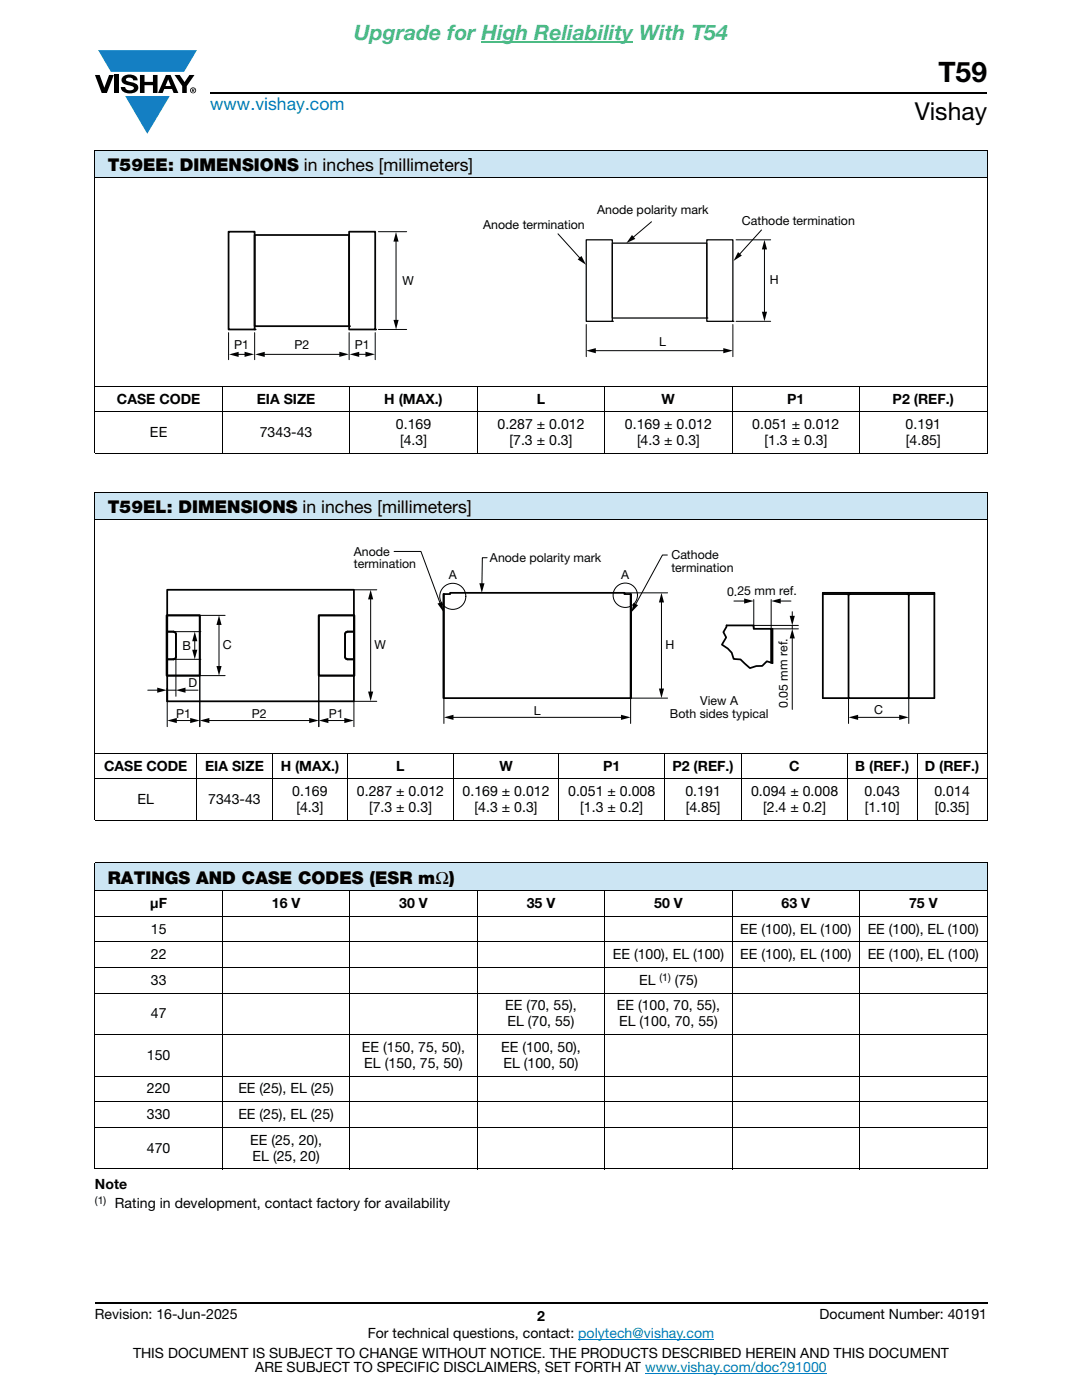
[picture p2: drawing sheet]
<svg xmlns="http://www.w3.org/2000/svg" width="216mm" height="279mm" viewBox="0 0 216 279" stroke-linecap="round" stroke-linejoin="round" font-family="sans-serif">
<defs><g id="words">
<text font-size="5.6" x="187.2" y="16.4">T59</text>
<text font-size="4.9" x="182.5" y="24">Vishay</text>
<text font-size="4.2" fill="#4cbb84" x="70.7" y="8">Upgrade for High Reliability With T54</text>
<text font-size="3.5" fill="#007ec4" x="42" y="21.9">www.vishay.com</text>
<g font-size="3.5">
<text x="21.5" y="34.1">T59EE: DIMENSIONS in inches [millimeters]</text>
<text x="21.5" y="102.4">T59EL: DIMENSIONS in inches [millimeters]</text>
<text x="21.5" y="176.3">RATINGS AND CASE CODES (ESR mΩ)</text>
</g>
<g font-size="2.8">
<text x="23.3" y="80.6">CASE CODE</text>
<text x="51.2" y="80.6">EIA SIZE</text>
<text x="76.7" y="80.6">H (MAX.)</text>
<text x="107.1" y="80.6">L</text>
<text x="132" y="80.6">W</text>
<text x="157.1" y="80.6">P1</text>
<text x="178.1" y="80.6">P2 (REF.)</text>
<text x="29.9" y="87.2">EE</text>
<text x="51.8" y="87.2">7343-43</text>
<text x="79" y="85.7">0.169</text>
<text x="79.8" y="88.8">[4.3]</text>
<text x="99.3" y="85.7">0.287 ± 0.012</text>
<text x="101.7" y="88.8">[7.3 ± 0.3]</text>
<text x="124.7" y="85.7">0.169 ± 0.012</text>
<text x="127.1" y="88.8">[4.3 ± 0.3]</text>
<text x="150.1" y="85.7">0.051 ± 0.012</text>
<text x="152.5" y="88.8">[1.3 ± 0.3]</text>
<text x="180.7" y="85.7">0.191</text>
<text x="180.8" y="88.8">[4.85]</text>
<text x="20.8" y="153.8">CASE CODE</text>
<text x="40.9" y="153.8">EIA SIZE</text>
<text x="56" y="153.8">H (MAX.)</text>
<text x="79.1" y="153.8">L</text>
<text x="99.6" y="153.8">W</text>
<text x="120.3" y="153.8">P1</text>
<text x="134.2" y="153.8">P2 (REF.)</text>
<text x="157.5" y="153.8">C</text>
<text x="170.7" y="153.8">B (REF.)</text>
<text x="184.5" y="153.8">D (REF.)</text>
<text x="27.5" y="160.5">EL</text>
<text x="41.6" y="160.5">7343-43</text>
<text x="58.3" y="158.9">0.169</text>
<text x="71.2" y="158.9">0.287 ± 0.012</text>
<text x="92.3" y="158.9">0.169 ± 0.012</text>
<text x="113.4" y="158.9">0.051 ± 0.008</text>
<text x="136.8" y="158.9">0.191</text>
<text x="149.9" y="158.9">0.094 ± 0.008</text>
<text x="172.5" y="158.9">0.043</text>
<text x="186.5" y="158.9">0.014</text>
<text x="59.2" y="162.1">[4.3]</text>
<text x="73.6" y="162.1">[7.3 ± 0.3]</text>
<text x="94.7" y="162.1">[4.3 ± 0.3]</text>
<text x="115.8" y="162.1">[1.3 ± 0.2]</text>
<text x="136.8" y="162.1">[4.85]</text>
<text x="152.3" y="162.1">[2.4 ± 0.2]</text>
<text x="172.6" y="162.1">[1.10]</text>
<text x="186.5" y="162.1">[0.35]</text>
<text x="30" y="181.2">μF</text>
<text x="54.2" y="181.2">16 V</text>
<text x="79.7" y="181.2">30 V</text>
<text x="105.1" y="181.2">35 V</text>
<text x="130.5" y="181.2">50 V</text>
<text x="156" y="181.2">63 V</text>
<text x="181.4" y="181.2">75 V</text>
<text x="30.1" y="186.3">15</text>
<text x="30.1" y="191.4">22</text>
<text x="122.3" y="191.4">EE (100), EL (100)</text>
<text x="147.7" y="186.3">EE (100), EL (100)</text>
<text x="147.7" y="191.4">EE (100), EL (100)</text>
<text x="173.1" y="186.3">EE (100), EL (100)</text>
<text x="173.1" y="191.4">EE (100), EL (100)</text>
<text x="30.1" y="196.5">33</text>
<text x="127.5" y="196.5">EL</text>
<text x="134.6" y="196.5">(75)</text>
<text x="30.1" y="203.2">47</text>
<text x="100.8" y="201.7">EE (70, 55),</text>
<text x="123.1" y="201.7">EE (100, 70, 55),</text>
<text x="72.2" y="209.9">EE (150, 75, 50),</text>
<text x="100" y="209.9">EE (100, 50),</text>
<text x="101.3" y="204.8">EL (70, 55)</text>
<text x="123.6" y="204.8">EL (100, 70, 55)</text>
<text x="29.3" y="211.5">150</text>
<text x="72.7" y="213.1">EL (150, 75, 50)</text>
<text x="100.5" y="213.1">EL (100, 50)</text>
<text x="29.3" y="218.2">220</text>
<text x="47.6" y="218.2">EE (25), EL (25)</text>
<text x="29.3" y="223.4">330</text>
<text x="47.6" y="223.4">EE (25), EL (25)</text>
<text x="29.3" y="230">470</text>
<text x="49.9" y="228.5">EE (25, 20),</text>
<text x="50.4" y="231.6">EL (25, 20)</text>
<text x="18.9" y="237.3">Note</text>
<text x="22.9" y="241.2">Rating in development, contact factory for availability</text>
<text x="18.9" y="263.3">Revision: 16-Jun-2025</text>
<text x="107.2" y="263.6">2</text>
<text x="163.6" y="263.3">Document Number: 40191</text>
<text x="73.4" y="267.1">For technical questions, contact: polytech@vishay.com</text>
<text x="26.5" y="271">THIS DOCUMENT IS SUBJECT TO CHANGE WITHOUT NOTICE. THE PRODUCTS DESCRIBED HEREIN AND THIS DOCUMENT</text>
<text x="50.9" y="273.8">ARE SUBJECT TO SPECIFIC DISCLAIMERS, SET FORTH AT www.vishay.com/doc?91000</text>
</g>
<g font-size="2.5">
<text x="96.4" y="45.7">Anode termination</text>
<text x="119.2" y="42.6">Anode polarity mark</text>
<text x="148" y="44.9">Cathode termination</text>
<text x="80.3" y="56.8">W</text>
<text x="153.6" y="56.8">H</text>
<text x="46.7" y="69.7">P1</text>
<text x="58.8" y="69.7">P2</text>
<text x="70.8" y="69.7">P1</text>
<text x="131.5" y="69">L</text>
</g>
<g font-size="2.5" fill="#040503">
<text x="70.6" y="110.9">Anode</text>
<text x="70.6" y="113.4">termination</text>
<text x="97.8" y="112.3">Anode polarity mark</text>
<text x="134" y="111.6">Cathode</text>
<text x="89.5" y="115.5">A</text>
<text x="124" y="115.5">A</text>
<text x="134" y="114.1">termination</text>
<text x="145.1" y="118.8">0.25 mm ref.</text>
<text x="36.4" y="129.7">B</text>
<text x="44.4" y="129.6">C</text>
<text x="74.7" y="129.6">W</text>
<text x="132.8" y="129.6">H</text>
<text x="37.6" y="137.2">D</text>
<text x="35.1" y="143.3">P1</text>
<text x="50.2" y="143.3">P2</text>
<text x="65.6" y="143.3">P1</text>
<text x="106.5" y="142.6">L</text>
<text x="133.7" y="143.2">Both sides typical</text>
<text x="139.7" y="140.8">View A</text>
<text x="157.2" y="141.3" transform="rotate(-90 157.2 141.3)">0.05 mm ref.</text>
<text x="174.4" y="142.6">C</text>
</g>
<g font-size="2.1">
<text x="131.6" y="195.7">(1)</text>
<text x="18.9" y="240.3">(1)</text>
</g>
</g></defs>
<g fill="#147fc3">
<path d="M19.6 10h19.7l-2.6 4.3h-1.1h-13.5z"/>
<path d="M25 19.2h8.9l-4.5 7.5z"/>
</g>
<g fill="#000">
<path d="M18.9 15h1l.9 2.5 1-2.5h.9l-1.4 3.6h-1zM22.9 15h.9v3.6h-.9zM24.6 15.3a2.1 2.1 0 0 1 2.8 .3l.1 .4h-.9a.79 .79 0 0 0-.7-.5 .79 .79 0 0 0-.8 .4l.3 .3 1 .2a1.08 1.08 0 0 1 1.2 1 1.08 1.08 0 0 1-1.1 1.2 1.73 1.73 0 0 1-2.4-1.2h.9a.96 .96 0 0 0 .8 .6 .96 .96 0 0 0 .9-.4 1.31 1.31 0 0 0-1.2-.6 1.03 1.03 0 0 1-1.1-.6 1.03 1.03 0 0 1 .2-1.1zM27.9 15h.9v1.3h1.7v-1.3h.9v3.6h-.9v-1.6h-1.7v1.6h-.9zM34.8 15h1.1l.9 1.4 1-1.4h1l-1.5 2.2v1.4h-.9v-1.4z"/>
<path d="M33.6 15.9l.5 1.3h-1.1zM33.1 15l-1.6 3.6h1l.3-.8h1.5l.3 .8h1l-1.6-3.6z"/>
<path d="M38.4 17.8h.2v.2h-.2zM38.3 17.7v.7h.1v-.3l.4 .3-.2-.3 .2-.2-.1-.2z"/>
<path d="M38.1 18a.46 .46 0 0 1 .9 0 .46 .46 0 0 1-.9 0zM37.9 18a.6 .6 0 0 0 1.2 0 .6 .6 0 0 0-1.2 0z"/>
</g>
<path d="M42 18.6h155M18.9 260h178.1" fill="none" stroke="#000" stroke-width=".36"/>
<path d="M96.1 8.3h30.3" fill="none" stroke="#4cbb84" stroke-width=".21"/>
<path d="M115.4 267.3h27.1M128.7 274h36.3" fill="none" stroke="#007ec4" stroke-width=".2"/>
<g fill="#cce5f3">
<path d="M18.9 30h178.1v5.5h-178.1z"/>
<path d="M18.9 98.3h178.1v5.5h-178.1z"/>
<path d="M18.9 172.2h178.1v5.5h-178.1z"/>
</g>
<g fill="none" stroke="#000" stroke-width=".2">
<path d="M18.9 30h178.1M18.9 35.5h178.1M18.9 30.1v60.3M197 30.1v60.3M79 47.9v16.3M111.3 46.6l4.6 5.1M152 45.8l-4.6 5.1M152.5 49.4v13.2M18.9 77.1h178.1M44.4 77v13.6M47.3 70.7h1.9M52.5 70.7h15.6"/>
<path d="M69.8 77v13.6M71.3 70.7h2M95.2 77v13.6M118.5 70h26.2M120.7 77v13.6M146.1 77v13.6M171.5 77v13.6M18.9 82.2h178.1M18.9 90.5h178.1M18.9 98.3h178.1M18.9 98.3v65.4M197 98.3v65.4"/>
<path d="M18.9 103.8h178.1M18.9 150.3h178.1M18.9 155.4h178.1M39.3 150.3v13.5M54.3 150.3v13.5M69.4 150.3v13.5M90.4 150.3v13.5M111.5 150.3v13.5M132.6 150.3v13.5M148 150.3v13.5M169.1 150.3v13.5M183 150.3v13.5"/>
<path d="M18.9 163.7h178.1M18.9 172.2h178.1M18.9 177.7h178.1M18.9 172.3v60.9M44.4 177.6v55.8M69.8 177.6v55.8M95.2 177.6v55.8M120.7 177.6v55.8M146.1 177.6v55.8M171.5 177.6v55.8M197 172.3v60.9M18.9 182.8h178.1"/>
<path d="M18.9 187.9h178.1M18.9 193.1h178.1M18.9 198.2h178.1M18.9 206.5h178.1M18.9 214.8h178.1M18.9 219.9h178.1M18.9 225h178.1M18.9 233.3h178.1"/>
</g>
<g fill="#000">
<path d="M79 46.3l.5 1.9h-1zM115.3 51.8l.7-.7 .9 1.7zM147.3 50.3l.7 .7-1.6 1.1zM152.5 47.9l.6 1.9h-1.1zM45.7 70.7l1.9-.5v1zM48.8 70.2l1.9 .5-1.9 .5zM50.9 70.7l1.9-.5v1zM67.7 70.2l1.9 .5-1.9 .5zM69.8 70.7l1.9-.5v1zM72.9 70.2l1.9 .5-1.9 .5zM78.5 63.8h1l-.5 2zM117 70l1.9-.5v1z"/>
<path d="M144.3 69.5l1.9 .5-1.9 .5zM152 62.2h1.1l-.6 1.9z"/>
</g>
<path d="M45.6 46.2h5.2v19.6h-5.2z" fill="none" stroke="#050504" stroke-width=".35"/>
<circle cx="50.8" cy="65.8" r=".18" fill="#050504"/>
<path d="M69.7 46.2h5.2v19.6h-5.2z" fill="none" stroke="#050504" stroke-width=".35"/>
<circle cx="74.9" cy="65.8" r=".18" fill="#050504"/>
<path d="M50.8 46.9h18.9v18.2h-18.9z" fill="none" stroke="#050504" stroke-width=".35"/>
<circle cx="69.7" cy="65.1" r=".18" fill="#050504"/>
<path d="M117 47.9h5.2v16.2h-5.2zM122.2 48.5h18.8v15h-18.8zM141 47.9h5.2v16.2h-5.2zM122.2 64.1h.1M141 63.5h.1M146.2 64.1h.1" fill="none" stroke="#050504" stroke-width=".25"/>
<path d="M75.5 46.2h5.6M130 44.3l-3.8 3.2M146.9 47.9h6.9M45.6 66.4v5.4M50.8 66.4v5.4M69.7 66.4v5.4M74.9 66.4v5.4M75.5 65.8h5.6M117 64.8v6.4M146.2 64.8v6.4M146.9 64.1h6.9" fill="none" stroke="#050504" stroke-width=".2"/>
<path d="M126.1 46.9l.7 .8-1.8 .8z" fill="#050504"/>
<g fill="none" stroke="#000" stroke-width=".35">
<path d="M33.4 117.7h37.2v5.1h-7v12h7v5.2h-37.2v-5.2h6.5v-12h-6.5zM88.6 118.6v20.7M124.6 118.3v.3h1.2M124.6 118.3h-34.8v.3h-1.2M125.8 118.6v20.7M164.2 118.6v20.7h5.1M169.6 118.6h-5.4v-.3h22.2v21h-5.1M181.1 118.6l.2 .2v20.5h-12v-20.5l.3-.2M186.4 118.6h-16.8M33.2 122.8h.2v12h-.2zM33.4 126.1h1.2l.4 .2 .1 4.8M33.4 126.1v5.5"/>
<path d="M33.4 126.1v-3.3h6.5v12h-6.5v-3.2M33.4 137.4v2.6M35.1 131.1l-.3 .4-1.4 .1M68.9 131.1v.2l.5 .3M69.4 126.1l-.5 .2v.3v4.5M69.4 126.1h1.2M69.4 131.6h1.2M70.6 122.8l.1 12zM70.6 126.1v-3.3h-7v12h7M70.6 126.1v8.7M88.6 139.3h37.2M145 124.8h5.4v.7h3.5v6.7l-.9-.2-.9 .9h-1.2l-1.3 .4-1.8-1.7-1.4-.1-.4-1.2-.8-.9-1.2-.7 .9-1.5-.6-1 .7-1.1z"/>
<path d="M153.9 125.5h.2v6.8l-.2-.1"/>
</g>
<g fill="none" stroke="#000" stroke-width=".2">
<path d="M70.6 117.7h4.6M74 119.3v19.1M78.6 110.1h5.4l3.9 10.5M97.2 111.3h-1v5.5M124.6 118.3h8.6M132 119.9v17.9M133.2 110.8h-1l-5.5 10.1M146.4 120h2.4M150.4 119.7v5.8M153.9 119.7v5.8h5.4M155.4 120h2.4M29.5 137.7h2.2"/>
<path d="M33.4 140v5M33.4 137.7h1.7M34.6 131.6h5.5M34.6 126.1h5.5M35.1 131.1v7.9M36.7 137.7h2.8M38.9 127.6v2.4M39.9 122.8h5M43.7 124.4v8.9M44.9 134.8h-5v10.2M63.6 134.8v10.2M75.2 140h-4.6v5"/>
<path d="M88.6 139.3v5.1M133.2 139.3h-7.4v5.1M150.4 124.8h8.9M158.1 124.8v.7M158.1 122.1v1.2M158.1 127.1v14.5M169.3 139.3v5.1M181.3 139.3v5.1M34.9 143.8h3.4M41.4 143.8h20.6M65.2 143.8h3.9M90.1 143.2h34.2"/>
<path d="M170.9 143.2h8.9"/>
<circle cx="90.3" cy="119" r="2.6"/>
<circle cx="124.8" cy="118.8" r="2.43"/>
</g>
<g fill="#000">
<path d="M74 117.7l.5 1.9h-1.1zM95.7 116.4h1l-.6 1.9zM148.5 119.4l1.9 .5-1.9 .6zM153.9 119.9l1.9-.5v1.1zM31.4 137.2l1.9 .5-1.9 .6zM35.1 137.7l1.9-.5v1.1zM38.9 126.1l.5 1.9h-1zM38.4 129.7h1l-.5 1.9zM43.2 132.9h1l-.5 1.9zM43.7 122.8l.5 1.9h-1zM73.4 138h1.1l-.5 1.9zM87.3 120.5l1-.4 .1 2z"/>
<path d="M126.4 120.3l.9 .5-1.3 1.4zM132 118.3l.5 1.9h-1zM131.5 137.4h1l-.5 1.9zM157.6 122.9h1l-.5 1.9zM158.1 125.5l.5 1.9h-1zM33.4 143.8l1.9-.5v1zM38 143.3l1.9 .5-1.9 .5zM39.9 143.8l1.9-.5v1zM61.7 143.3l1.9 .5-1.9 .5zM63.6 143.8l1.9-.5v1zM68.7 143.3l1.9 .5-1.9 .5zM88.6 143.2l1.9-.6v1.1z"/>
<path d="M123.9 142.6l1.9 .6-1.9 .5zM169.3 143.2l1.9-.5v1zM179.4 142.7l1.9 .5-1.9 .5z"/>
</g>
<use href="#words"/>
</svg>
